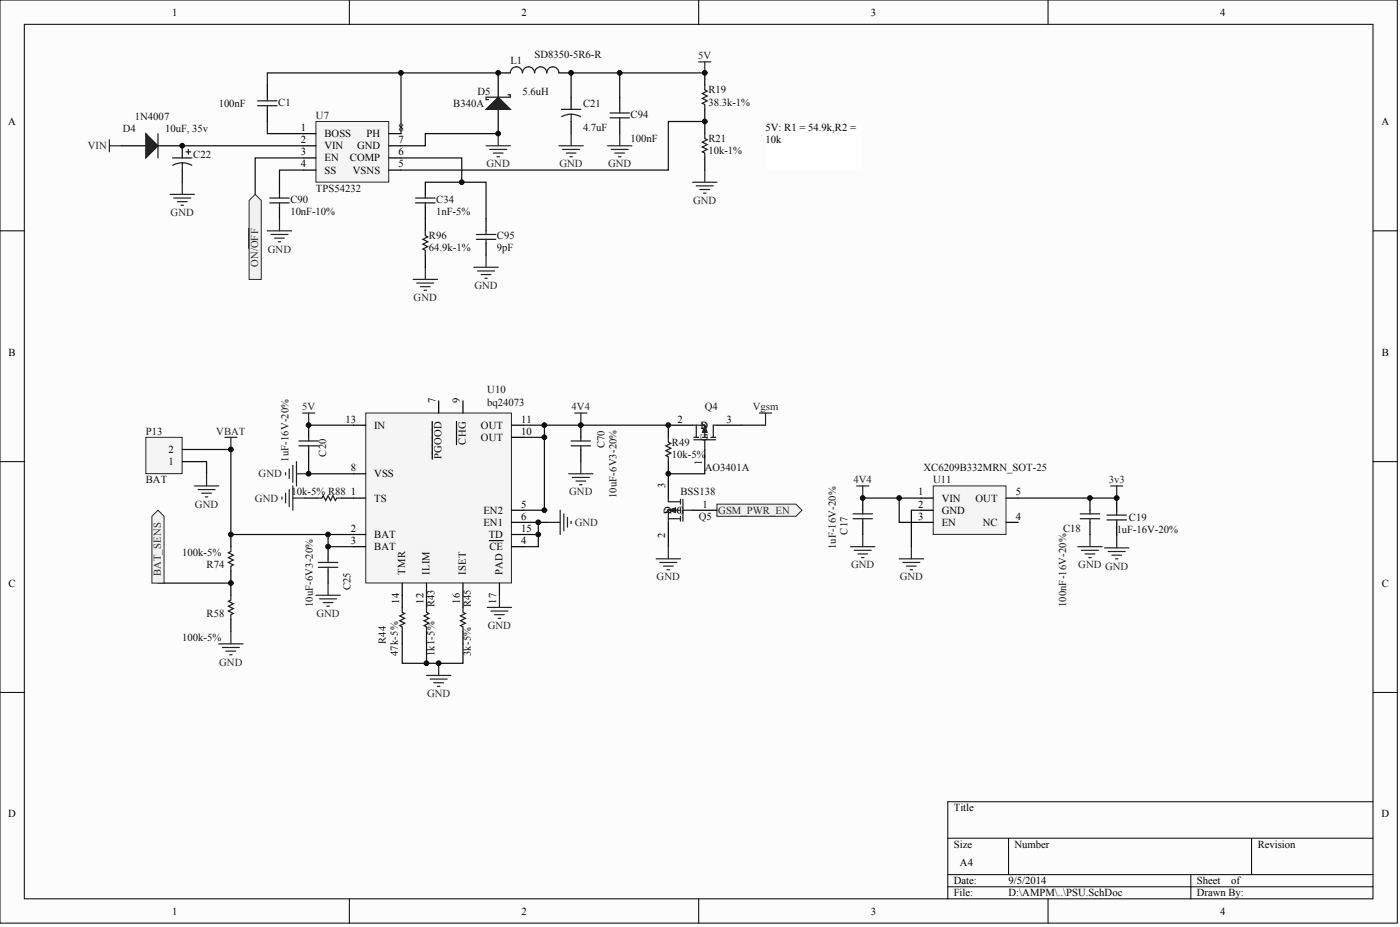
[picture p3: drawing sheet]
<svg xmlns="http://www.w3.org/2000/svg" width="243mm" height="161mm" viewBox="0 0 243 161" stroke-linecap="round" stroke-linejoin="round" font-family="sans-serif">
<defs><g id="words">
<g font-size="1.9">
<text x="29.9" y="2.7">1</text>
<text x="90.5" y="2.7">2</text>
<text x="151.2" y="2.7">3</text>
<text x="211.8" y="2.7">4</text>
<text x="1.4" y="21.7">A</text>
<text x="52.2" y="22.7">1</text>
<text x="56.3" y="23.8">BOSS</text>
<text x="63.6" y="23.8">PH</text>
<text x="69.2" y="22.7">8</text>
<text x="132.9" y="22.7">5V: R1 = 54.9k,R2 =</text>
<text x="239.8" y="21.7">A</text>
<text x="52.2" y="24.8">2</text>
<text x="52.2" y="27">3</text>
<text x="52.2" y="29.1">4</text>
<text x="56.3" y="25.9">VIN</text>
<text x="56.3" y="28">EN</text>
<text x="60.7" y="28">COMP</text>
<text x="62" y="25.9">GND</text>
<text x="69.2" y="29.1">5</text>
<text x="69.2" y="27">6</text>
<text x="69.2" y="24.8">7</text>
<text x="132.9" y="24.8">10k</text>
<text x="56.3" y="30.1">SS</text>
<text x="61.3" y="30.1">VSNS</text>
<text x="1.5" y="61.7">B</text>
<text x="239.9" y="61.7">B</text>
<text x="60" y="73.3">13</text>
<text x="65" y="74.4">IN</text>
<text x="83.5" y="76.5">OUT</text>
<text x="83.5" y="74.4">OUT</text>
<text x="90.5" y="75.4">10</text>
<text x="90.5" y="73.3">11</text>
<text x="117.6" y="73.3">2</text>
<text x="121.6" y="74.4">D</text>
<text x="121.7" y="74.4">S</text>
<text x="126.2" y="73.3">3</text>
<text x="29.2" y="80.7">1</text>
<text x="29.2" y="78.6">2</text>
<text x="60.9" y="81.8">8</text>
<text x="65" y="82.8">VSS</text>
<text x="60.9" y="86">1</text>
<text x="65" y="87">TS</text>
<text x="83.9" y="89.1">EN2</text>
<text x="90.5" y="88.1">5</text>
<text x="117.4" y="89.1">G</text>
<text x="121.9" y="88.1">1</text>
<text x="159.4" y="86">1</text>
<text x="159.4" y="88.1">2</text>
<text x="163.5" y="87">VIN</text>
<text x="163.5" y="89.1">GND</text>
<text x="169.4" y="87">OUT</text>
<text x="176.4" y="86">5</text>
<text x="60.9" y="92.3">2</text>
<text x="60.9" y="94.4">3</text>
<text x="65" y="93.4">BAT</text>
<text x="65" y="95.5">BAT</text>
<text x="83.9" y="91.2">EN1</text>
<text x="84.9" y="93.4">TD</text>
<text x="85" y="95.5">CE</text>
<text x="90.5" y="94.4">4</text>
<text x="90.5" y="90.2">6</text>
<text x="90.5" y="92.3">15</text>
<text x="159.4" y="90.2">3</text>
<text x="163.5" y="91.2">EN</text>
<text x="170.6" y="91.2">NC</text>
<text x="176.4" y="90.2">4</text>
<text x="1.5" y="101.8">C</text>
<text x="239.9" y="101.8">C</text>
<text x="1.4" y="141.8">D</text>
<text x="165.6" y="140.8">Title</text>
<text x="239.8" y="141.8">D</text>
<text x="165.6" y="147.1">Size</text>
<text x="176.2" y="147.1">Number</text>
<text x="218.4" y="147.1">Revision</text>
<text x="165.6" y="153.4">Date:</text>
<text x="165.6" y="155.5">File:</text>
<text x="166.7" y="150.3">A4</text>
<text x="175.1" y="153.4">9/5/2014</text>
<text x="175.1" y="155.5">D:\AMPM\..\PSU.SchDoc</text>
<text x="207.8" y="153.4">Sheet</text>
<text x="207.8" y="155.5">Drawn By:</text>
<text x="213.8" y="153.4">of</text>
<text x="29.9" y="158.7">1</text>
<text x="90.5" y="158.7">2</text>
<text x="151.2" y="158.7">3</text>
<text x="211.8" y="158.7">4</text>
</g>
<g font-size="1.9" fill="#0e0e0e">
<text x="88.6" y="11.1">L1</text>
<text x="92.8" y="10.1">SD8350-5R6-R</text>
<text x="82.9" y="16.4">D5</text>
<text x="90.7" y="16.4">5.6uH</text>
<text x="123" y="16.2">R19</text>
<text x="21.3" y="22.9">D4</text>
<text x="23.4" y="20.8">1N4007</text>
<text x="28.7" y="22.9">10uF, 35v</text>
<text x="38" y="18.5">100nF</text>
<text x="48.3" y="18.3">C1</text>
<text x="54.9" y="20.6">U7</text>
<text x="78.7" y="18.5">B340A</text>
<text x="101.2" y="22.7">4.7uF</text>
<text x="101.2" y="18.6">C21</text>
<text x="109.5" y="20.4">C94</text>
<text x="123" y="18.3">38.3k-1%</text>
<text x="33.5" y="27.4">C22</text>
<text x="109.5" y="24.6">100nF</text>
<text x="123" y="24.6">R21</text>
<text x="123" y="26.7">10k-1%</text>
<text x="50.4" y="35.2">C90</text>
<text x="54.9" y="33.3">TPS54232</text>
<text x="75.7" y="35.2">C34</text>
<text x="50.4" y="37.3">10nF-10%</text>
<text x="74.5" y="41.5">R96</text>
<text x="75.7" y="37.3">1nF-5%</text>
<text x="86.3" y="41.5">C95</text>
<text x="74.5" y="43.6">64.9k-1%</text>
<text x="86.3" y="43.6">9pF</text>
<text x="84.6" y="68.3">U10</text>
<text x="84.6" y="70.4">bq24073</text>
<text x="122.4" y="71.2">Q4</text>
<text x="25.3" y="75.4">P13</text>
<text x="116.7" y="77.3">R49</text>
<text x="25.3" y="83.9">BAT</text>
<text x="116.7" y="79.4">10k-5%</text>
<text x="122.4" y="81.8">AO3401A</text>
<text x="160.3" y="81.8">XC6209B332MRN_SOT-25</text>
<text x="162" y="83.9">U11</text>
<text x="50.6" y="86">10k-5% R88</text>
<text x="118.1" y="86">BSS138</text>
<text x="121.3" y="90.2">Q5</text>
<text x="184.6" y="92.3">C18</text>
<text x="193.9" y="92.5">1uF-16V-20%</text>
<text x="196" y="90.4">C19</text>
<text x="31.6" y="96.5">100k-5%</text>
<text x="35.9" y="98.6">R74</text>
<text x="35.9" y="107.1">R58</text>
<text x="31.6" y="111.3">100k-5%</text>
</g>
<g font-size="1.9" fill="#262626">
<text x="121.2" y="10.3">5V</text>
<text x="15.3" y="25.9">VIN</text>
<text x="84.5" y="29.1">GND</text>
<text x="97.1" y="29.1">GND</text>
<text x="105.6" y="29.1">GND</text>
<text x="120.3" y="35.4">GND</text>
<text x="29.6" y="37.5">GND</text>
<text x="46.5" y="43.8">GND</text>
<text x="71.8" y="52.2">GND</text>
<text x="82.4" y="50.1">GND</text>
<text x="52.4" y="71.2">5V</text>
<text x="99.2" y="71.2">4V4</text>
<text x="130.7" y="71.2">Vgsm</text>
<text x="37.6" y="75.4">VBAT</text>
<text x="44.9" y="82.8">GND</text>
<text x="148.2" y="83.9">4V4</text>
<text x="192.5" y="83.9">3v3</text>
<text x="33.8" y="88.1">GND</text>
<text x="44.3" y="87">GND</text>
<text x="98.8" y="86">GND</text>
<text x="124.7" y="89.1">GSM_PWR_EN</text>
<text x="99.8" y="91.2">GND</text>
<text x="114" y="100.7">GND</text>
<text x="147.8" y="98.6">GND</text>
<text x="156.2" y="100.7">GND</text>
<text x="187.2" y="98.6">GND GND</text>
<text x="54.9" y="107.1">GND</text>
<text x="84.7" y="109.2">GND</text>
<text x="38.1" y="115.5">GND</text>
<text x="74.1" y="121">GND</text>
</g>
<g font-size="1.8" fill="#262626">
<text x="44.8" y="46.4" transform="rotate(-90 44.8 46.4)">ON/OFF</text>
<text x="27.9" y="100" transform="rotate(-90 27.9 100)">BAT_SENS</text>
</g>
<g font-size="1.8">
<text x="75.6" y="70" transform="rotate(-90 75.6 70)">7</text>
<text x="79.8" y="70" transform="rotate(-90 79.8 70)">9</text>
<text x="80.9" y="77.2" transform="rotate(-90 80.9 77.2)">CHG</text>
<text x="122.9" y="76.5" transform="rotate(-90 122.9 76.5)">G</text>
<text x="76.7" y="79.7" transform="rotate(-90 76.7 79.7)">PGOOD</text>
<text x="121.8" y="80.6" transform="rotate(-90 121.8 80.6)">1</text>
<text x="115.5" y="84.7" transform="rotate(-90 115.5 84.7)">3</text>
<text x="116.5" y="89.3" transform="rotate(-90 116.5 89.3)">D</text>
<text x="116.5" y="89.2" transform="rotate(-90 116.5 89.2)">S</text>
<text x="115.5" y="93.3" transform="rotate(-90 115.5 93.3)">2</text>
<text x="70.3" y="99.7" transform="rotate(-90 70.3 99.7)">TMR</text>
<text x="74.6" y="99.7" transform="rotate(-90 74.6 99.7)">ILIM</text>
<text x="80.9" y="99.7" transform="rotate(-90 80.9 99.7)">ISET</text>
<text x="87.2" y="99.7" transform="rotate(-90 87.2 99.7)">PAD</text>
<text x="69.3" y="104.8" transform="rotate(-90 69.3 104.8)">14</text>
<text x="73.5" y="104.8" transform="rotate(-90 73.5 104.8)">12</text>
<text x="79.8" y="104.8" transform="rotate(-90 79.8 104.8)">16</text>
<text x="86.2" y="104.8" transform="rotate(-90 86.2 104.8)">17</text>
</g>
<g font-size="1.8" fill="#0e0e0e">
<text x="104.9" y="77.8" transform="rotate(-90 104.9 77.8)">C70</text>
<text x="50.1" y="80.1" transform="rotate(-90 50.1 80.1)">1uF-16V-20%</text>
<text x="56.6" y="79.3" transform="rotate(-90 56.6 79.3)">C20</text>
<text x="107.1" y="86.4" transform="rotate(-90 107.1 86.4)">10uF-6V3-20%</text>
<text x="145.1" y="95.3" transform="rotate(-90 145.1 95.3)">1uF-16V-20%</text>
<text x="147.1" y="92.8" transform="rotate(-90 147.1 92.8)">C17</text>
<text x="54.3" y="105.4" transform="rotate(-90 54.3 105.4)">10uF-6V3-20%</text>
<text x="60.9" y="102.5" transform="rotate(-90 60.9 102.5)">C25</text>
<text x="75.4" y="105.4" transform="rotate(-90 75.4 105.4)">R43</text>
<text x="81.7" y="105.4" transform="rotate(-90 81.7 105.4)">R45</text>
<text x="185.1" y="105.4" transform="rotate(-90 185.1 105.4)">100nF-16V-20%</text>
<text x="67" y="111.7" transform="rotate(-90 67 111.7)">R44</text>
<text x="69.1" y="113.8" transform="rotate(-90 69.1 113.8)">47k-5%</text>
<text x="75.4" y="113.8" transform="rotate(-90 75.4 113.8)">1k1-5%</text>
<text x="81.7" y="113.8" transform="rotate(-90 81.7 113.8)">3k-5%</text>
</g>
</g></defs>
<g fill="#fcfcfc" stroke="#000" stroke-width=".17">
<path d="M0 0h242.6v160.2h-242.6z"/>
<path d="M4.2 4.2h234.2v151.8h-234.2z"/>
</g>
<g fill="none" stroke="#000" stroke-width=".17">
<path d="M60.7 0v4.2M121.3 0v4.2M182 0v4.2M0 40.1h4.2M238.4 40.1h4.2M0 80.1h4.2M238.4 80.1h4.2M0 120.2h4.2M238.4 120.2h4.2M238.4 139.1h-73.8v16.9M60.7 156v4.2M121.3 156v4.2"/>
<path d="M164.6 145.5h73.8M164.6 151.8h73.8M164.6 153.9h73.8M175.1 145.5v6.3M182 156v4.2M206.7 151.8v4.2M217.3 145.5v6.3"/>
</g>
<path d="M21.1 25.3h4.2M27.4 25.3h4.2v2.1M31.6 29.5v2.1" fill="none" stroke="#000" stroke-width=".21"/>
<path d="M25.3 23.2l2.1 2.1-2.1 2.1z" fill="#1c1c1c" stroke="#1c1c1c" stroke-width=".21"/>
<path d="M27.4 23.2v4.2M30 27.4h3.3M31.6 28.3l.9 .1 .8 .3M31.6 28.3l-.8 .1-.8 .3M31.6 28.3v1.2M32.3 26.4h.8M32.7 25.9v.9" fill="none" stroke="#1c1c1c" stroke-width=".21"/>
<g fill="none" stroke="#262626" stroke-width=".21">
<path d="M19 24.2v2.2M19 25.3h2.1M49.6 82v.4M50.2 81.4v1.7M50.8 80.7v3M51.5 80.1v4.2M51.5 82.2h2.1M95.1 90.6h2.2M97.3 88.5v4.3M97.9 89.2v2.9M98.5 89.8v1.7M99.2 90.4v.5"/>
<path d="M54.9 103.3h4.2M55.5 103.9h2.9M56.1 104.6h1.7M56.8 105.2h.4M57 101.2v2.1M74.1 117.2h4.2M74.7 117.8h2.9M75.3 118.5h1.7M75.9 119.1h.5M76.2 115.1v2.1"/>
</g>
<path d="M53.6 73.8h7.8M94.5 73.8v2.1h-3.6M53.6 80.1v2.1h7.8M61.4 94.9h-4.4v.2M90.9 90.6h4.2M93.5 90.6v2.2h-2.6M93.5 92.8v2.1h-2.6" fill="none" stroke="#0e0e0e" stroke-width=".21"/>
<path d="M63.5 71.7h25.3v29.5h-25.3z" fill="#f5f5f5" stroke="#262626" stroke-width=".17"/>
<g fill="none" stroke="#000" stroke-width=".21">
<path d="M53.6 73.8v2.1M53.6 78v2.1M61.4 73.8h2.1M75 73.2v6.5M76.2 69.6v2.1M79.3 73.2v4M80.4 69.6v2.1M88.8 75.9h2.1M88.8 73.8h2.1M57 94.9v2.1M57 99.1v2.1M61.4 86.4h2.1"/>
<path d="M61.4 92.8h2.1M61.4 94.9h2.1M61.4 82.2h2.1M85 93.8h2.3M88.8 92.8h2.1M88.8 94.9h2.1M88.8 88.5h2.1M88.8 90.6h2.1M69.8 101.2v4.2M69.8 109.6v2.1M74.1 101.2v2.1M80.4 101.2v2.1"/>
<path d="M86.7 101.2v2.1"/>
</g>
<g fill="none" stroke="#262626" stroke-width=".21">
<path d="M39 75.9h2.1M40.1 75.9v2.1M52.5 71.7h2.1M53.6 71.7v2.1M147.7 94.9h4.2M148.3 95.5h3M148.9 96.1h1.7M149.6 96.8h.4M149.8 92.8v2.1M156.1 97h4.2M156.7 97.6h3M157.4 98.2h1.7"/>
<path d="M158 98.9h.4M158.2 94.9v2.1M187.1 94.9h4.2M187.8 95.5h2.9M188.4 96.1h1.7M189 96.8h.5M189.2 92.8v2.1M191.8 95.1h4.2M192.4 95.7h3M192.8 84.3h2.1M193 96.3h1.7M193.7 97h.4"/>
<path d="M193.9 84.3v2.1M193.9 93v2.1"/>
</g>
<path d="M156.1 86.4v4.2h3.8M176.8 86.4h17.1v.2M69.8 111.7v3.4h10.6v-3.4M74.1 111.7v3.4" fill="none" stroke="#0e0e0e" stroke-width=".21"/>
<path d="M51.9 76.5h3.4M51.9 77.4h3.4M53.6 75.9v.6M53.6 77.4v.6M55.3 97.6h3.3M55.3 98.4h3.3M57 97v.6M57 98.4v.7M69.8 105.4v.8l.5 .3-.9 .4 .9 .4-.9 .4 .9 .4-.9 .5 .4 .2v.8" fill="none" stroke="#1c1c1c" stroke-width=".21"/>
<path d="M162 84.3h12.7v8.4h-12.7z" fill="#f5f5f5" stroke="#262626" stroke-width=".17"/>
<g fill="none" stroke="#000" stroke-width=".21">
<path d="M46.4 14.8v2.1M46.4 19v2.1M86.5 12.7h2.1M97 12.7h2.2M99.2 16.9v2.1M107.6 16.9v2.1M99.2 21.1v2.1M107.6 21.1v2.1M100.8 73.8v2.1M100.8 78v2.1M120.3 73.8h-4.3v2.1M122.4 78v4.2"/>
<path d="M124.5 73.8h4.2M40.1 92.8v2.1M40.1 99.1v2.1M53 86.4h2.1M59.3 86.4h2.1M116 80.1v2.1M149.8 86.4v2.1M149.8 90.6v2.2M159.9 86.4h2.1M159.9 88.5h2.1M159.9 90.6h2.1M174.7 86.4h2.1"/>
<path d="M174.7 90.6h2.1M189.2 86.4v2.1M189.2 90.6v2.2M193.9 86.6v2.2M193.9 90.9v2.1M74.1 103.3v2.1M74.1 109.6v2.1M80.4 103.3v2.1M80.4 109.6v2.1"/>
</g>
<g fill="none" stroke="#1c1c1c" stroke-width=".21">
<path d="M44.7 18.3h3.4M44.7 17.5h3.4M46.4 16.9v.6M46.4 18.3v.7M92.8 12.7a1.05 1.05 0 0 0-1-1.1 1.05 1.05 0 0 0-1.1 1.1 1.04 1.04 0 0 0-1-1.1 1.04 1.04 0 0 0-1.1 1.1M97 12.7a1.05 1.05 0 0 0-1-1.1 1.05 1.05 0 0 0-1.1 1.1 1.04 1.04 0 0 0-1-1.1 1.04 1.04 0 0 0-1.1 1.1M97.5 19h3.3M99.2 19.8l.8 .1 .8 .4M99.2 19.8l-.9 .1-.8 .3M99.2 19.8v1.3M105.9 19.6h3.4M107.6 19v.6"/>
<path d="M105.9 20.5h3.4M107.6 20.5v.6M99.2 76.5h3.3M99.2 77.4h3.3M100.8 75.9v.6M100.8 77.4v.6M116 75.9v.8l.5 .2-.9 .5 .9 .4-.9 .4 .9 .4-.9 .5 .4 .2v.8M120.3 73.8h2.1v2.1M120.5 76.3h3.8M120.5 75.9h.8M120.9 73.8v2.1M121.9 75.9h.9"/>
<path d="M122.4 76.3v1.7M123.4 75.9h.9M124.5 73.8h-.7v2.1M40.1 94.9v.8l-.4 .2 .8 .4-.8 .5 .8 .4-.8 .4 .8 .4-.4 .2v.9M55.1 86.4h.8l.2-.4 .4 .9 .5-.9 .4 .9 .4-.9 .4 .9 .2-.5h.9M148.1 90h3.4M148.1 89.2h3.4M149.8 88.5v.7M149.8 90v.6M187.6 90h3.3M187.6 89.2h3.3M189.2 88.5v.7"/>
<path d="M189.2 90v.6M192.2 90.2h3.4M192.2 89.4h3.4M193.9 88.8v.6M193.9 90.2v.7M74.1 105.4v.8l.4 .3-.9 .4 .9 .4-.9 .4 .9 .4-.9 .5 .5 .2v.8M80.4 105.4v.8l.4 .3-.8 .4 .8 .4-.8 .4 .8 .4-.8 .5 .4 .2v.8"/>
</g>
<g fill="none" stroke="#262626" stroke-width=".21">
<path d="M121.3 10.7h2.1M122.4 10.7v2.1M29.5 33.7h4.3M30.2 34.4h2.9M30.8 35h1.7M31.4 35.6h.5M31.6 31.6v2.1M48.5 37.9v2.2M84.4 25.3h4.2M85 25.9h3M85.7 26.6h1.6M86.3 27.2h.4"/>
<path d="M86.5 23.2v2.1M97 25.3h4.3M97.7 25.9h2.9M98.3 26.6h1.7M98.9 27.2h.5M99.2 23.2v2.1M105.5 25.3h4.2M106.1 25.9h3M106.8 26.6h1.6M107.4 27.2h.4M107.6 23.2v2.1M120.3 31.6h4.2"/>
<path d="M120.9 32.3h2.9M121.5 32.9h1.7M122.2 33.5h.4M122.4 29.5v2.1M46.4 40.1h4.2M47 40.7h3M47.7 41.3h1.7M48.3 42h.4M71.7 48.5h4.2M72.4 49.1h2.9M73 49.8h1.7M73.6 50.4h.5"/>
<path d="M73.8 46.4v2.1M99.8 71.7h2.1M100.8 71.7v2.1M131.9 71.7h2.1M132.9 71.7v2.1M48.9 86.2v.4M49.6 85.6v1.7M50.2 85v2.9M50.8 84.3v4.2M50.8 86.4h2.2M98.7 82.2h4.3M99.4 82.9h2.9"/>
<path d="M100 83.5h1.7M100.6 84.1h.5M100.8 80.1v2.1M148.7 84.3h2.1M149.8 84.3v2.1M84.6 105.4h4.2M85.2 106h3M85.9 106.7h1.7M86.5 107.3h.4M86.7 103.3v2.1"/>
</g>
<path d="M86.5 12.7h-16.9v10.5M99.2 16.9v-4.2h8.4v4.2M52.7 29.5h-4.2v2.1M90.9 73.8h25.1M94.5 75.9v12.6h.4M128.7 73.8h4.2M57 92.8v2.1M90.9 88.5h3.6M116 82.2h6.4M149.8 86.4h10.1M159.9 88.5h-1.7v6.4" fill="none" stroke="#0e0e0e" stroke-width=".21"/>
<path d="M122.4 73.8l.4 1.3h-.9z" fill="#1c1c1c" stroke="#1c1c1c" stroke-width=".17"/>
<path d="M54.9 21.1h12.6v10.5h-12.6z" fill="#f5f5f5" stroke="#262626" stroke-width=".17"/>
<g fill="none" stroke="#000" stroke-width=".21">
<path d="M86.5 12.7v4.2M86.5 19v4.2M122.4 12.7v2.1M122.4 19v4.2M48.5 31.6v2.1M48.5 35.8v2.1M52.7 23.2h2.2M52.7 25.3h2.2M52.7 27.4h2.2M52.7 29.5h2.2M67.5 23.2h2.1M67.5 25.3h2.1"/>
<path d="M67.5 27.4h2.1M67.5 29.5h2.1M73.8 31.6v2.1M73.8 35.8v4.3M84.4 37.9v2.2M122.4 27.4v2.1M73.8 44.3v2.1M84.4 42.2v2.1"/>
</g>
<path d="M69.6 12.7h-23.2v2.1M107.6 12.7h14.8v.1M31.6 25.3h21.1M46.4 21.1v2.1h6.3M52.7 27.4h-8.4v6.3M69.6 27.4h10.6v4.2M73.8 31.6h10.6v6.3M86.5 23.2h-12.7v2.1h-4.2M122.4 21.1h-6.4v8.4h-46.4" fill="none" stroke="#0e0e0e" stroke-width=".21"/>
<path d="M82.3 46.4h4.2M82.9 47h3M83.5 47.6h1.7M84.2 48.3h.4M84.4 44.3v2.1" fill="none" stroke="#262626" stroke-width=".21"/>
<g fill="none" stroke="#1c1c1c" stroke-width=".21">
<path d="M88.2 16.4h.4v.5h-4.2v.4h.4M122.4 14.8v.8l.4 .2-.9 .4 .9 .5-.9 .4 .9 .4-.9 .4 .5 .2v.9M46.8 34.4h3.4M46.8 35.2h3.4M48.5 33.7v.7M48.5 35.2v.6M72.2 34.4h3.3M72.2 35.2h3.3M73.8 33.7v.7M73.8 35.2v.6M122.4 23.2v.8l.4 .2-.9 .5 .9 .4-.9 .4 .9 .4-.9 .5 .5 .2v.8M73.8 40.1v.8l.5 .2-.9 .4 .9 .5-.9 .4 .9 .4-.9 .4 .4 .2v.9"/>
<path d="M82.7 40.7h3.4M82.7 41.5h3.4M84.4 40.1v.6M84.4 41.5v.7"/>
</g>
<path d="M84.4 19l2.1-2.1 2.1 2.1z" fill="#1c1c1c" stroke="#1c1c1c" stroke-width=".21"/>
<path d="M132.9 21.1h16.9v8.4h-16.9z" fill="#fefefe" stroke="#fefefe" stroke-width=".17"/>
<path d="M43.2 34.8l1.1-1.1 1.1 1.1v13.7h-2.2z" fill-rule="evenodd" fill="#f0f0f0" stroke="#262626" stroke-width=".17"/>
<path d="M43.2 39.6v3.5" fill="none" stroke="#262626" stroke-width=".21"/>
<path d="M124.5 87.5h13.7l1 1-1 1.1h-13.7z" fill-rule="evenodd" fill="#f0f0f0" stroke="#262626" stroke-width=".17"/>
<path d="M40.1 101.2v2.1M40.1 107.5v2.1" fill="none" stroke="#000" stroke-width=".21"/>
<path d="M40.1 103.3v.8l-.4 .3 .8 .4-.8 .4 .8 .4-.8 .4 .8 .5-.4 .2v.8" fill="none" stroke="#1c1c1c" stroke-width=".21"/>
<path d="M38 111.7h4.2M38.6 112.4h3M39.2 113h1.7M39.9 113.6h.4M40.1 109.6v2.1" fill="none" stroke="#262626" stroke-width=".21"/>
<path d="M27.4 101.2h12.7" fill="none" stroke="#0e0e0e" stroke-width=".21"/>
<path d="M26.4 89.6l1-1.1 1.1 1.1v11.6h-2.1z" fill-rule="evenodd" fill="#f0f0f0" stroke="#262626" stroke-width=".17"/>
<path d="M33.8 84.3h4.2M34.4 85h2.9M35 85.6h1.7M35.7 86.2h.4M35.9 82.2v2.1M113.9 97h4.2M114.6 97.6h2.9M115.2 98.2h1.7M115.8 98.9h.4M116 94.9v2.1" fill="none" stroke="#262626" stroke-width=".21"/>
<path d="M35.9 78h4.2v14.8h21.3M35.9 80.1v2.1" fill="none" stroke="#0e0e0e" stroke-width=".21"/>
<path d="M116 82.2v4.2M116 90.6v4.3M120.3 88.5h4.2" fill="none" stroke="#000" stroke-width=".21"/>
<path d="M116 86.4v.7h2.1M116 90h2.1M118.1 88.5h-2.1v2.1M118.1 86.6v.9M118.1 88.1v.9M118.1 89.6v.8M118.6 88.5h1.7M118.6 86.6v3.8" fill="none" stroke="#1c1c1c" stroke-width=".21"/>
<path d="M116 88.5l1.3-.4v.9z" fill="#1c1c1c" stroke="#1c1c1c" stroke-width=".17"/>
<path d="M25.3 75.9h6.3v6.3h-6.3z" fill="#f5f5f5" stroke="#262626" stroke-width=".17"/>
<path d="M31.6 78h4.3M31.6 80.1h4.3" fill="none" stroke="#000" stroke-width=".21"/>
<g fill="#0e0e0e" stroke="#0e0e0e" stroke-width=".17">
<circle cx="31.6" cy="25.3" r=".41"/>
<circle cx="40.1" cy="101.2" r=".41"/>
<circle cx="40.1" cy="92.7" r=".41"/>
<circle cx="40.1" cy="78" r=".41"/>
<circle cx="53.6" cy="82.2" r=".41"/>
<circle cx="53.6" cy="73.8" r=".41"/>
<circle cx="57" cy="94.9" r=".41"/>
<circle cx="57" cy="92.7" r=".41"/>
<circle cx="69.6" cy="12.6" r=".41"/>
<circle cx="74" cy="115.1" r=".41"/>
<circle cx="76.1" cy="115.1" r=".41"/>
<circle cx="80.2" cy="31.6" r=".41"/>
<circle cx="86.5" cy="23.2" r=".41"/>
<circle cx="86.5" cy="12.6" r=".41"/>
<circle cx="93.4" cy="92.7" r=".41"/>
<circle cx="93.4" cy="90.6" r=".41"/>
<circle cx="94.5" cy="88.5" r=".41"/>
<circle cx="94.5" cy="75.9" r=".41"/>
<circle cx="94.5" cy="73.8" r=".41"/>
<circle cx="99.1" cy="12.6" r=".41"/>
<circle cx="100.8" cy="73.8" r=".41"/>
<circle cx="107.6" cy="12.6" r=".41"/>
<circle cx="116" cy="82.2" r=".41"/>
<circle cx="116" cy="73.8" r=".41"/>
<circle cx="122.4" cy="21.1" r=".41"/>
<circle cx="122.4" cy="12.6" r=".41"/>
<circle cx="149.8" cy="86.4" r=".41"/>
<circle cx="156.1" cy="86.4" r=".41"/>
<circle cx="189.2" cy="86.4" r=".41"/>
<circle cx="193.9" cy="86.4" r=".41"/>
</g>
<use href="#words"/>
</svg>
